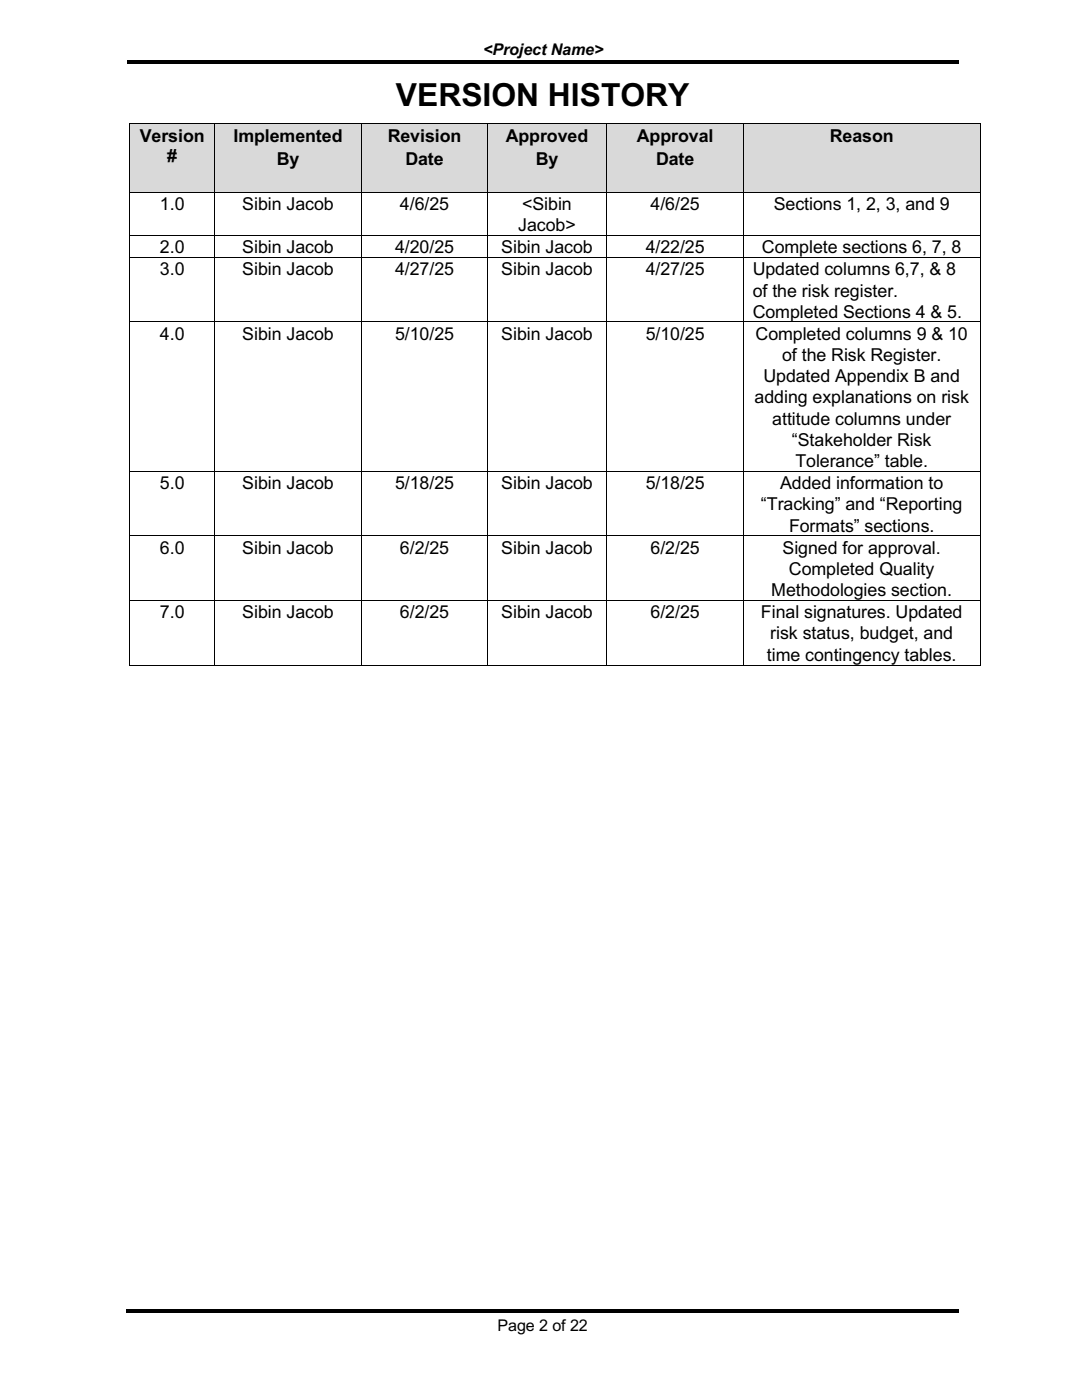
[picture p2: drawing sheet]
<svg xmlns="http://www.w3.org/2000/svg" width="216mm" height="279mm" viewBox="0 0 216 279" stroke-linecap="round" stroke-linejoin="round" font-family="sans-serif">
<defs><g id="words">
<text font-size="6.3" x="79" y="21.1">VERSION HISTORY</text>
<g font-size="3.6">
<text x="27.9" y="28.4">Version</text>
<text x="46.6" y="28.4">Implemented</text>
<text x="77.4" y="28.4">Revision</text>
<text x="100.9" y="28.4">Approved</text>
<text x="127.1" y="28.4">Approval</text>
<text x="165.6" y="28.4">Reason</text>
<text x="33.4" y="32.4">#</text>
<text x="55.2" y="32.8">By</text>
<text x="80.9" y="32.8">Date</text>
<text x="106.9" y="32.8">By</text>
<text x="130.9" y="32.8">Date</text>
<text x="31.9" y="41.9">1.0</text>
<text x="48.4" y="41.9">Sibin Jacob</text>
<text x="79.8" y="41.9">4/6/25</text>
<text x="104.2" y="41.9">&lt;Sibin</text>
<text x="129.8" y="41.9">4/6/25</text>
<text x="154.4" y="41.9">Sections 1, 2, 3, and 9</text>
<text x="103.4" y="46.1">Jacob&gt;</text>
<text x="31.9" y="50.5">2.0</text>
<text x="48.4" y="50.5">Sibin Jacob</text>
<text x="78.8" y="50.5">4/20/25</text>
<text x="100" y="50.5">Sibin Jacob</text>
<text x="128.8" y="50.5">4/22/25</text>
<text x="152" y="50.5">Complete sections 6, 7, 8</text>
<text x="31.9" y="54.9">3.0</text>
<text x="48.4" y="54.9">Sibin Jacob</text>
<text x="78.8" y="54.9">4/27/25</text>
<text x="100" y="54.9">Sibin Jacob</text>
<text x="128.8" y="54.9">4/27/25</text>
<text x="150.2" y="54.9">Updated columns 6,7, &amp; 8</text>
<text x="150.2" y="59.2">of the risk register.</text>
<text x="150.2" y="63.4">Completed Sections 4 &amp; 5.</text>
<text x="31.9" y="67.8">4.0</text>
<text x="48.4" y="67.8">Sibin Jacob</text>
<text x="78.8" y="67.8">5/10/25</text>
<text x="100" y="67.8">Sibin Jacob</text>
<text x="128.8" y="67.8">5/10/25</text>
<text x="150.8" y="67.8">Completed columns 9 &amp; 10</text>
<text x="152.3" y="76.3">Updated Appendix B and</text>
<text x="156.1" y="72">of the Risk Register.</text>
<text x="150.6" y="80.5">adding explanations on risk</text>
<text x="154.1" y="84.7">attitude columns under</text>
<text x="158" y="89">“Stakeholder Risk</text>
<text x="158.7" y="93.2">Tolerance” table.</text>
<text x="31.9" y="97.6">5.0</text>
<text x="48.4" y="97.6">Sibin Jacob</text>
<text x="78.8" y="97.6">5/18/25</text>
<text x="100" y="97.6">Sibin Jacob</text>
<text x="128.8" y="97.6">5/18/25</text>
<text x="151.8" y="101.9">“Tracking” and “Reporting</text>
<text x="155.7" y="97.6">Added information to</text>
<text x="157.4" y="106.1">Formats” sections.</text>
<text x="31.9" y="110.5">6.0</text>
<text x="48.4" y="110.5">Sibin Jacob</text>
<text x="79.8" y="110.5">6/2/25</text>
<text x="100" y="110.5">Sibin Jacob</text>
<text x="129.8" y="110.5">6/2/25</text>
<text x="156.2" y="110.5">Signed for approval.</text>
<text x="153.9" y="119">Methodologies section.</text>
<text x="157.4" y="114.7">Completed Quality</text>
<text x="31.9" y="123.4">7.0</text>
<text x="48.4" y="123.4">Sibin Jacob</text>
<text x="79.8" y="123.4">6/2/25</text>
<text x="100" y="123.4">Sibin Jacob</text>
<text x="129.8" y="123.4">6/2/25</text>
<text x="151.8" y="123.4">Final signatures. Updated</text>
<text x="153" y="131.8">time contingency tables.</text>
<text x="153.7" y="127.6">risk status, budget, and</text>
</g>
<g font-size="3.2">
<text x="96.4" y="10.9">&lt;Project Name&gt;</text>
<text x="99.3" y="265.7">Page 2 of 22</text>
</g>
</g></defs>
<path d="M25.5 11.9h165.8v.8h-165.8zM25.2 261.3h166.1v.7h-166.1z" fill="#000"/>
<g fill="#d9d9d9">
<path d="M25.9 24.7h16.9v13.6h-16.9z"/>
<path d="M27.8 24.7h13.1v4.4h-13.1z"/>
<path d="M27.8 29.1h13.1v4.4h-13.1z"/>
<path d="M42.9 24.7h29.1v13.6h-29.1z"/>
<path d="M44.7 24.7h25.6v4.8h-25.6z"/>
<path d="M44.7 29.5h25.6v4.4h-25.6z"/>
<path d="M72.3 24.7h24.9v13.6h-24.9z"/>
<path d="M74.1 24.7h21.2v4.8h-21.2z"/>
<path d="M74.1 29.5h21.2v4.4h-21.2z"/>
<path d="M97.4 24.7h23.6v13.6h-23.6z"/>
<path d="M99.1 24.7h20.1v4.8h-20.1z"/>
<path d="M99.1 29.5h20.1v4.4h-20.1z"/>
<path d="M121.2 24.7h27v13.6h-27z"/>
<path d="M123 24.7h23.4v4.8h-23.4z"/>
<path d="M123 29.5h23.4v4.4h-23.4z"/>
<path d="M148.4 24.7h47.1v13.6h-47.1z"/>
<path d="M150.2 24.7h43.5v4.8h-43.5z"/>
</g>
<g fill="#000">
<path d="M25.7 24.6h.2v.1h-.2zM25.7 38.3h.2v.1h-.2zM42.8 24.6h.1v.1h-.1zM42.8 38.3h.1v.1h-.1zM72.1 24.6h.2v.1h-.2zM72.1 38.3h.2v.1h-.2zM97.2 24.6h.2v.1h-.2zM97.2 38.3h.2v.1h-.2zM121 24.6h.2v.1h-.2zM121 38.3h.2v.1h-.2zM148.2 24.6h.2v.1h-.2zM148.2 38.3h.2v.1h-.2z"/>
<path d="M195.5 24.6h.2v.1h-.2zM195.5 38.3h.2v.1h-.2zM25.7 46.9h.2v.2h-.2zM25.7 51.3h.2v.2h-.2zM42.8 46.9h.1v.2h-.1zM42.8 51.3h.1v.2h-.1zM72.1 46.9h.2v.2h-.2zM72.1 51.3h.2v.2h-.2zM97.2 46.9h.2v.2h-.2zM97.2 51.3h.2v.2h-.2zM121 46.9h.2v.2h-.2zM121 51.3h.2v.2h-.2z"/>
<path d="M148.2 46.9h.2v.2h-.2zM148.2 51.3h.2v.2h-.2zM195.5 46.9h.2v.2h-.2zM195.5 51.3h.2v.2h-.2zM25.7 64.2h.2v.1h-.2zM42.8 64.2h.1v.1h-.1zM72.1 64.2h.2v.1h-.2zM97.2 64.2h.2v.1h-.2zM121 64.2h.2v.1h-.2zM148.2 64.2h.2v.1h-.2zM195.5 64.2h.2v.1h-.2zM25.7 94h.2v.1h-.2z"/>
<path d="M42.8 94h.1v.1h-.1zM72.1 94h.2v.1h-.2zM97.2 94h.2v.1h-.2zM121 94h.2v.1h-.2zM148.2 94h.2v.1h-.2zM195.5 94h.2v.1h-.2zM25.7 106.8h.2v.2h-.2zM25.7 119.7h.2v.2h-.2zM42.8 106.8h.1v.2h-.1zM42.8 119.7h.1v.2h-.1zM72.1 106.8h.2v.2h-.2zM72.1 119.7h.2v.2h-.2z"/>
<path d="M97.2 106.8h.2v.2h-.2zM97.2 119.7h.2v.2h-.2zM121 106.8h.2v.2h-.2zM121 119.7h.2v.2h-.2zM148.2 106.8h.2v.2h-.2zM148.2 119.7h.2v.2h-.2zM195.5 106.8h.2v.2h-.2zM195.5 119.7h.2v.2h-.2zM25.7 132.7h.2v.1h-.2zM42.8 132.7h.1v.1h-.1zM72.1 132.7h.2v.1h-.2zM97.2 132.7h.2v.1h-.2z"/>
<path d="M121 132.7h.2v.1h-.2zM148.2 132.7h.2v.1h-.2zM195.5 132.7h.2v.1h-.2z"/>
</g>
<g fill="none" stroke="#000" stroke-width=".2">
<path d="M25.8 24.7v13.6M25.8 38.4v8.5M25.9 24.6h16.9M25.9 38.4h16.9M42.8 24.7v13.6M42.8 38.4v8.5M42.9 24.6h29.2M42.9 38.4h29.2M72.2 24.7v13.6M72.2 38.4v8.5M72.3 24.6h24.9M72.3 38.4h24.9"/>
<path d="M97.3 24.7v13.6M97.3 38.4v8.5M97.4 24.6h23.6M97.4 38.4h23.6M121.1 24.7v13.6M121.1 38.4v8.5M121.2 24.6h27M121.2 38.4h27M148.3 24.7v13.6M148.3 38.4v8.5M148.4 24.6h47.1M148.4 38.4h47.1"/>
<path d="M195.6 24.7v13.6M195.6 38.4v8.5M25.8 47.1v4.2M25.8 51.5v12.7M25.9 47h16.9M25.9 51.4h16.9M42.8 47.1v4.2M42.8 51.5v12.7M42.9 47h29.2M42.9 51.4h29.2M72.2 47.1v4.2M72.2 51.5v12.7"/>
<path d="M72.3 47h24.9M72.3 51.4h24.9M97.3 47.1v4.2M97.3 51.5v12.7M97.4 47h23.6M97.4 51.4h23.6M121.1 47.1v4.2M121.1 51.5v12.7M121.2 47h27M121.2 51.4h27M148.3 47.1v4.2M148.3 51.5v12.7"/>
<path d="M148.4 47h47.1M148.4 51.4h47.1M195.6 47.1v4.2M195.6 51.5v12.7M25.8 64.3v29.7M25.9 64.3h16.9M42.8 64.3v29.7M42.9 64.3h29.2M72.2 64.3v29.7M72.3 64.3h24.9M97.3 64.3v29.7M97.4 64.3h23.6"/>
<path d="M121.1 64.3v29.7M121.2 64.3h27M148.3 64.3v29.7M148.4 64.3h47.1M195.6 64.3v29.7M25.8 94.1v12.7M25.9 94.1h16.9M42.8 94.1v12.7M42.9 94.1h29.2M72.2 94.1v12.7M72.3 94.1h24.9M97.3 94.1v12.7"/>
<path d="M97.4 94.1h23.6M121.1 94.1v12.7M121.2 94.1h27M148.3 94.1v12.7M148.4 94.1h47.1M195.6 94.1v12.7M25.8 107v12.7M25.8 119.9v12.8M25.9 106.9h16.9M25.9 119.8h16.9M42.8 107v12.7M42.8 119.9v12.8"/>
<path d="M42.9 106.9h29.2M42.9 119.8h29.2M72.2 107v12.7M72.2 119.9v12.8M72.3 106.9h24.9M72.3 119.8h24.9M97.3 107v12.7M97.3 119.9v12.8M97.4 106.9h23.6M97.4 119.8h23.6M121.1 107v12.7M121.1 119.9v12.8"/>
<path d="M121.2 106.9h27M121.2 119.8h27M148.3 107v12.7M148.3 119.9v12.8M148.4 106.9h47.1M148.4 119.8h47.1M195.6 107v12.7M195.6 119.9v12.8M25.9 132.8h16.9M42.9 132.8h29.2M72.3 132.8h24.9M97.4 132.8h23.6"/>
<path d="M121.2 132.8h27M148.4 132.8h47.1"/>
</g>
<use href="#words"/>
</svg>
